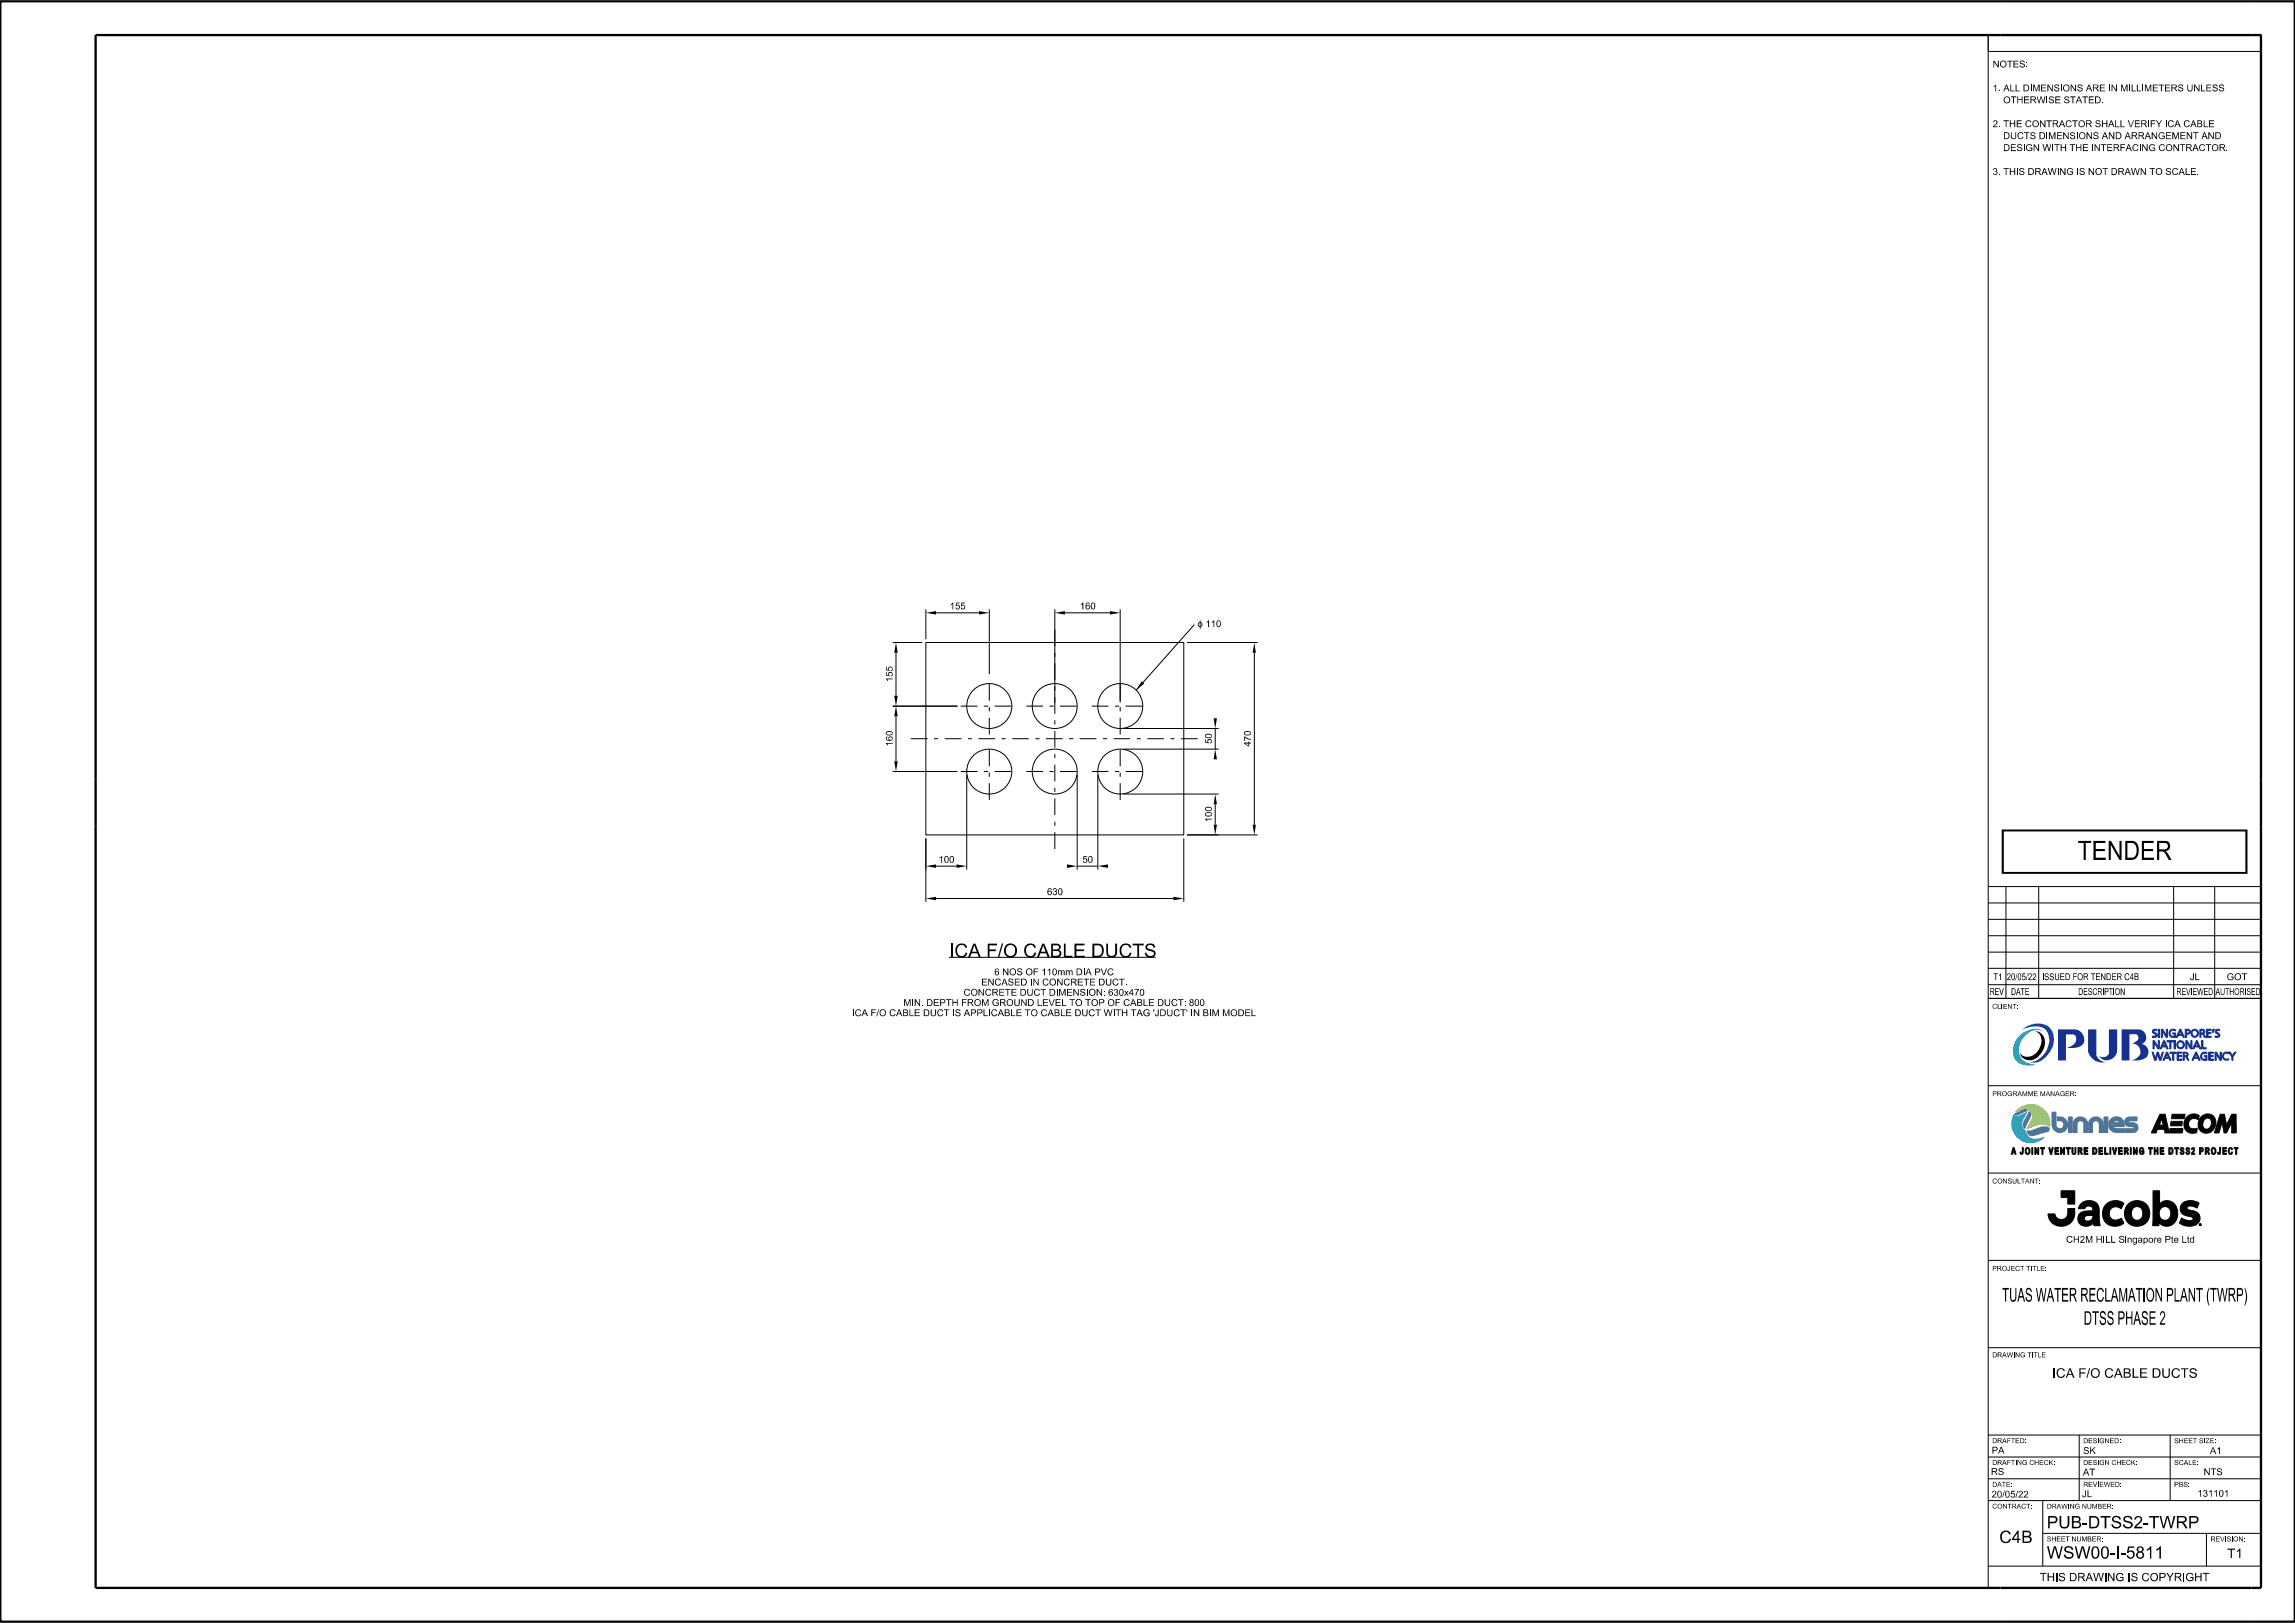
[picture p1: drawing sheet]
<svg xmlns="http://www.w3.org/2000/svg" width="420mm" height="297mm" viewBox="0 0 420 297" stroke-linecap="round" stroke-linejoin="round" font-family="sans-serif">
<defs><g id="words">
<text font-size="3.5" x="380.2" y="157.4">TENDER</text>
<g font-size="2.5">
<text x="173.7" y="175.2">ICA F/O CABLE DUCTS</text>
<text x="366.4" y="238.2">TUAS WATER RECLAMATION PLANT (TWRP)</text>
<text x="381.3" y="242.4">DTSS PHASE 2</text>
</g>
<g font-size="2.2">
<text x="374.6" y="279.7">PUB-DTSS2-TWRP</text>
<text x="365.9" y="282.4">C4B</text>
<text x="374.6" y="285.2">WSW00-I-5811</text>
</g>
<g font-size="1.7">
<text x="375.6" y="252.1">ICA F/O CABLE DUCTS</text>
<text x="407.6" y="285.1">T1</text>
</g>
<text font-size="1.5" x="373.3" y="289.3">THIS DRAWING IS COPYRIGHT</text>
<g font-size="1.2">
<text x="364.7" y="16.7">1. ALL DIMENSIONS ARE IN MILLIMETERS UNLESS</text>
<text x="364.7" y="12.3">NOTES:</text>
<text x="364.7" y="23.3">2.THE CONTRACTOR SHALL VERIFY ICA CABLE</text>
<text x="366.6" y="18.9">OTHERWISE STATED.</text>
<text x="366.5" y="25.5">DUCTS DIMENSIONS AND ARRANGEMENT AND</text>
<text x="366.5" y="27.6">DESIGN WITH THE INTERFACING CONTRACTOR.</text>
<text x="364.7" y="32">3. THIS DRAWING IS NOT DRAWN TO SCALE.</text>
<text x="173.8" y="111.5">155</text>
<text x="197.6" y="111.5">160</text>
<text x="219.2" y="114.8">ɸ 110</text>
<text x="163.4" y="124.8" transform="rotate(-90 163.4 124.8)">155</text>
<text x="163.4" y="136.6" transform="rotate(-90 163.4 136.6)">160</text>
<text x="221.8" y="136.1" transform="rotate(-90 221.8 136.1)">50</text>
<text x="228.9" y="136.6" transform="rotate(-90 228.9 136.6)">470</text>
<text x="221.8" y="150.5" transform="rotate(-90 221.8 150.5)">100</text>
<text x="171.8" y="157.9">100</text>
<text x="198.1" y="157.9">50</text>
<text x="191.6" y="163.8">630</text>
<text x="182" y="178.5">6 NOS OF 110mm DIA PVC</text>
<text x="364.8" y="179.4">T1</text>
<text x="367.3" y="179.4">20/05/22</text>
<text x="373.7" y="179.4">ISSUED FOR TENDER C4B</text>
<text x="400.7" y="179.4">JL</text>
<text x="155.9" y="186">ICA F/O CABLE DUCT IS APPLICABLE TO CABLE DUCT WITH TAG 'JDUCT' IN BIM MODEL</text>
<text x="165.3" y="184.1">MIN. DEPTH FROM GROUND LEVEL TO TOP OF CABLE DUCT: 800</text>
<text x="176.3" y="182.2">CONCRETE DUCT DIMENSION: 630x470</text>
<text x="179.6" y="180.3">ENCASED IN CONCRETE DUCT.</text>
<text x="364.1" y="182.1">REV</text>
<text x="368" y="182.1">DATE</text>
<text x="380.3" y="182.1">DESCRIPTION</text>
<text x="398.3" y="182.1">REVIEWED</text>
<text x="405.5" y="182.1">AUTHORISED</text>
<text x="378.1" y="227.4">CH2M HILL Singapore Pte Ltd</text>
<text x="364.4" y="269.9">RS</text>
<text x="364.5" y="266">PA</text>
<text x="381.2" y="266.1">SK</text>
<text x="403.3" y="270">NTS</text>
<text x="404.4" y="266.1">A1</text>
<text x="364.5" y="274">20/05/22</text>
<text x="381" y="274">JL</text>
<text x="381.2" y="270">AT</text>
<text x="402.1" y="273.9">131101</text>
</g>
<g font-size=".9">
<text x="364.6" y="184.6">CLIENT:</text>
<text x="364.6" y="200.6">PROGRAMME MANAGER:</text>
<text x="364.6" y="216.6">CONSULTANT:</text>
<text x="364.6" y="232.6">PROJECT TITLE:</text>
<text x="364.6" y="248.4">DRAWING TITLE</text>
<text x="364.6" y="264.1">DRAFTED:</text>
<text x="364.6" y="268.1">DRAFTING CHECK:</text>
<text x="381.2" y="264.1">DESIGNED:</text>
<text x="381.2" y="268.1">DESIGN CHECK:</text>
<text x="397.9" y="264.1">SHEET SIZE:</text>
<text x="397.9" y="268.1">SCALE:</text>
<text x="364.6" y="272.1">DATE:</text>
<text x="381.2" y="272.1">REVIEWED:</text>
<text x="397.9" y="272.1">PBS:</text>
<text x="364.6" y="276.1">CONTRACT:</text>
<text x="374.6" y="276.1">DRAWING NUMBER:</text>
<text x="374.6" y="282.1">SHEET NUMBER:</text>
<text x="404.5" y="282.1">REVISION:</text>
</g>
</g></defs>
<path d="M.1 296.4v.3h419.8v-296.4h-419.8v296.4" fill="none" stroke="#000" stroke-width=".25"/>
<g fill="#17308f">
<path d="M376.6 188.4h3.2a1.82 1.82 0 0 1 1.3 2.8 3.1 3.1 0 0 1-2.9 .5 1.6 1.6 0 0 0 1.7-2.1l-.5-.3h-1.3v4.8h-1.5z" fill-rule="evenodd"/>
<path d="M382.1 188.4h1.5v4.6a1.82 1.82 0 0 0 1.8 1.3 2.68 2.68 0 0 1-3.3-1.9z" fill-rule="evenodd"/>
<path d="M385.9 188.4h1.6v3.8a1.83 1.83 0 0 1-1.4 1.7 1.83 1.83 0 0 1-2-.7 1.26 1.26 0 0 0 1.8-.4z" fill-rule="evenodd"/>
<path d="M388.3 188.4h3.3a1.4 1.4 0 0 1 1.2 1.2 1.4 1.4 0 0 1-.8 1.4 1.5 1.5 0 0 1 1.2 1.6 1.5 1.5 0 0 1-1.5 1.4l-1.7 .1a2 2 0 0 0 1.7-1.5 1.53 1.53 0 0 0-1.5-1.6l.6-.3a.75 .75 0 0 0 .5-.7 .75 .75 0 0 0-.4-.7h-1.2v4.8h-1.4z" fill-rule="evenodd"/>
</g>
<path d="M370.1 188.4a4 4 0 0 1 4.9-.4 3.9 3.9 0 0 1-.6 5.4 2.74 2.74 0 0 1-2.9 .9 4 4 0 0 0 3.1-5.5 2.85 2.85 0 0 0-3.2-.8z" fill-rule="evenodd" fill="#0057b8"/>
<path d="M369.4 189.7a3.5 3.5 0 0 1 4.2-1.1l.1 .1a2.87 2.87 0 0 0-3.5 1.4 2.8 2.8 0 0 0-.6 3 2.8 2.8 0 0 0 2.6 1.7h.3a3.3 3.3 0 0 1-3.9-1.2 3.7 3.7 0 0 1 .8-3.9z" fill-rule="evenodd" fill="#008c95"/>
<g fill="none" stroke="#17308f" stroke-width=".18">
<path d="M394 190.4h.3l.6 1.1 .1-1.1h.2v1.5h-.3l-.6-1.1-.1 1.1h-.2zM394.1 188.4h.7l-.1 .2h-.3l-.2 .1 .6 .7-.3 .4h-.6v-.2l.6-.1v-.2l-.5-.3-.1-.2zM394.4 193.7h.1M394.4 193.7l-.3-1.2h-.3l.5 1.5h.3l.3-1.1 .3 1.1h.3l.4-1.5h-.2l-.3 1.2M394.4 193.7l.4-1.2h.2l.3 1.2M395 188.3h.2v1.5h-.2zM395.3 193.7h.1M395.5 188.3h.3l.6 1.1 .1-1.1h.2v1.5h-.3l-.6-1-.1 1h-.2zM396 190.4h.1l.7 1.5h-.2l-.2-.3h-.7l-.2 .3h-.2zM396 190.8l.3 .6h-.5zM396.5 189.4h.1M396.5 192.5h.2l.6 1.5h-.2l-.2-.3h-.7l-.1 .3h-.3z"/>
<path d="M396.6 192.9l.2 .6h-.5zM396.6 190.4h1.2v.3h-.5v1.2h-.2v-1.2h-.5zM397.1 188.6a.77 .77 0 0 1 1-.1v.2a.59 .59 0 0 0-.8 .1 .59 .59 0 0 0 .2 .8h.4v-.4h-.3v-.2h.5v.8h-.8l-.4-.6zM397.1 192.5h1.2v.3h-.5v1.2h-.2v-1.2h-.5zM397.9 190.4h.2v1.5h-.2zM398.4 192.5h.9v.2h-.6v.4h.5v.3h-.5v.4h.6v.2h-.9zM398.9 188.3h.2l.7 1.5h-.2l-.2-.3h-.8l-.1 .3h-.2zM399 188.7l.3 .6h-.6zM399.5 192.5l.7 .1a.42 .42 0 0 1 .3 .3 .42 .42 0 0 1-.3 .5l.4 .6h-.2l-.4-.6h-.3v.6h-.2zM399.7 192.8h.4l.1 .3-.5 .1zM399.9 188.3h.5a.48 .48 0 0 1 .4 .7 .48 .48 0 0 1-.6 .3v.5h-.3zM400 190.4h.3l.6 1.1v-1.1h.2v1.5h-.2l-.7-1.1v1.1h-.2z"/>
<path d="M400 193.4h.1M400.2 188.6l.4 .1v.2l-.4 .2zM401.8 192.5h.2l.7 1.5h-.3l-.1-.3h-.8l-.1 .3h-.3zM401.9 192.9l.3 .6h-.6zM402 190.4h.1l.7 1.5h-.2l-.2-.3h-.7l-.2 .3h-.3zM402 190.8l.3 .6h-.6zM402.6 188.3h.4a.44 .44 0 0 1 .5 .4 .44 .44 0 0 1-.2 .5l.3 .6h-.2l-.3-.6h-.3v.6h-.2zM402.8 188.6h.4l.1 .3-.5 .1zM402.9 192.8l.4-.3a.42 .42 0 0 1 .6 .3v.1a.58 .58 0 0 0-.9 .1 .58 .58 0 0 0 .3 .8h.4v-.4h-.3v-.2h.5v.8h-.7l-.4-.4-.1-.4zM402.9 190.4h.3v1.3h.6v.2h-.9zM403.8 188.3h.9v.3h-.6v.3h.5v.3h-.5v.4h.6v.2h-.9zM404.2 192.5h.9v.2h-.6v.4h.5v.3h-.5v.4h.6v.2h-.9z"/>
<path d="M405 188.3h.2M405 188.3h.2l-.1 .6h-.3zM405.4 192.5h.2l.7 1.1v-1.1h.2v1.5h-.2l-.7-1.1v1.1h-.2zM405.6 188.4h.6v.2h-.3l-.2 .1 .5 .7-.2 .4h-.6v-.2l.6-.1-.6-.7z"/>
<circle cx="399" cy="191.2" r=".5"/>
<circle cx="399.1" cy="191.2" r=".74"/>
<circle cx="401.7" cy="189.1" r=".51"/>
<circle cx="401.7" cy="189.1" r=".72"/>
</g>
<path d="M406.9 192.8l.1-.2a.48 .48 0 0 1 .5-.1 .48 .48 0 0 1 .4 .4 .58 .58 0 0 0-.8 0 .58 .58 0 0 0 0 .8 .58 .58 0 0 0 .8 0 .49 .49 0 0 1-.4 .4 .49 .49 0 0 1-.5-.2l-.3-.6z" fill-rule="evenodd" fill="#17308f"/>
<path d="M406.9 192.8l.3-.3a.42 .42 0 0 1 .7 .3v.1a.58 .58 0 0 0-.8 0 .58 .58 0 0 0 0 .8 .58 .58 0 0 0 .8 0 .49 .49 0 0 1-.4 .4 .49 .49 0 0 1-.5-.2l-.3-.6zM407.8 192.5h.3M407.8 192.5h.3l.4 .6 .5-.6h.2l-.5 .9v.6h-.3v-.6z" fill="none" stroke="#17308f" stroke-width=".18"/>
<g fill="#17308f">
<path d="M403.8 188.3h.9v.3h-.6v.3h.5v.3h-.5v.4h.6v.2h-.9z" fill-rule="evenodd"/>
<path d="M395.5 188.3h.3l.6 1.1 .1-1.1h.2v1.5h-.3l-.6-1-.1 1h-.2z" fill-rule="evenodd"/>
<path d="M395 188.3h.2v1.5h-.2z" fill-rule="evenodd"/>
<path d="M394.1 188.4h.7l-.1 .2h-.3l-.2 .1v.1l.5 .4a.44 .44 0 0 1-.2 .6h-.6v-.2h.5l.1-.1-.5-.5a.41 .41 0 0 1 .1-.6z" fill-rule="evenodd"/>
<path d="M397.1 188.6l.6-.3a.36 .36 0 0 1 .4 .4 .59 .59 0 0 0-.8 .1 .59 .59 0 0 0 .2 .8h.4v-.4h-.3v-.2h.5v.8h-.8l-.4-.6z" fill-rule="evenodd"/>
<path d="M398.9 188.3h.2l.7 1.5h-.2l-.2-.3h-.8l-.1 .3h-.2zM399 188.7l-.3 .6h.6z" fill-rule="evenodd"/>
<path d="M399.9 188.3h.5a.49 .49 0 0 1 .4 .7 .49 .49 0 0 1-.6 .3v.5h-.3zM400.2 188.6v.5l.4-.2v-.2z" fill-rule="evenodd"/>
<path d="M400.9 189.1a.75 .75 0 0 0 1.5 0 .75 .75 0 0 0-1.5 0zM401.1 189.1a.55 .55 0 0 1 1.1 0 .55 .55 0 0 1-1.1 0z" fill-rule="evenodd"/>
<path d="M402.6 188.3h.4a.44 .44 0 0 1 .5 .4 .44 .44 0 0 1-.2 .5l.3 .6h-.2l-.3-.6h-.3v.6h-.2zM402.8 188.6v.4h.4l.1-.3z" fill-rule="evenodd"/>
<path d="M405 188.3h.2l-.1 .6h-.3z" fill-rule="evenodd"/>
<path d="M405.5 188.5l.2-.2 .5 .1v.2h-.3l-.3 .2 .6 .4a.43 .43 0 0 1-.2 .6h-.6v-.2h.5l.1-.1-.5-.5z" fill-rule="evenodd"/>
<path d="M394 190.4h.3l.6 1.1 .1-1.1h.2v1.5h-.3l-.6-1.1-.1 1.1h-.2z" fill-rule="evenodd"/>
<path d="M398.3 191.2a.75 .75 0 0 0 1.5 0 .75 .75 0 0 0-1.5 0zM398.5 191.2a.51 .51 0 0 1 1 0 .51 .51 0 0 1-1 0z" fill-rule="evenodd"/>
<path d="M396 190.4h.1l.7 1.5h-.2l-.2-.3h-.7l-.2 .3h-.2zM396 190.8l-.2 .6h.5z" fill-rule="evenodd"/>
<path d="M402 190.4h.1l.7 1.5h-.2l-.2-.3h-.7l-.2 .3h-.3zM402 190.8l-.3 .6h.6z" fill-rule="evenodd"/>
<path d="M400 190.4h.3l.6 1.1v-1.1h.2v1.5h-.2l-.7-1.1v1.1h-.2z" fill-rule="evenodd"/>
<path d="M396.6 190.4h1.2v.3h-.5v1.2h-.2v-1.2h-.5z" fill-rule="evenodd"/>
<path d="M397.9 190.4h.2v1.5h-.2z" fill-rule="evenodd"/>
<path d="M402.9 190.4h.3v1.3h.6v.2h-.9z" fill-rule="evenodd"/>
<path d="M396.5 192.5h.2l.6 1.5h-.2l-.2-.3h-.7l-.1 .3h-.3zM396.6 192.9l-.3 .6h.5z" fill-rule="evenodd"/>
<path d="M397.1 192.5h1.2v.3h-.5v1.2h-.2v-1.2h-.5z" fill-rule="evenodd"/>
<path d="M404.2 192.5h.9v.2h-.6v.4h.5v.3h-.5v.4h.6v.2h-.9z" fill-rule="evenodd"/>
<path d="M405.4 192.5h.2l.7 1.1v-1.1h.2v1.5h-.2l-.7-1.1v1.1h-.2z" fill-rule="evenodd"/>
<path d="M402.9 192.8l.1-.2a.48 .48 0 0 1 .5-.1 .48 .48 0 0 1 .4 .4 .58 .58 0 0 0-.9 .1 .58 .58 0 0 0 .3 .8h.4v-.4h-.3v-.2h.5v.8h-.7l-.4-.4-.1-.4z" fill-rule="evenodd"/>
<path d="M398.4 192.5h.9v.2h-.6v.4h.5v.3h-.5v.4h.6v.2h-.9z" fill-rule="evenodd"/>
<path d="M399.5 192.5l.7 .1a.42 .42 0 0 1 .3 .3 .42 .42 0 0 1-.3 .5l.4 .6h-.2l-.4-.6h-.3v.6h-.2zM399.7 192.8v.4l.5-.1-.1-.3z" fill-rule="evenodd"/>
<path d="M401.8 192.5h.2l.7 1.5h-.3l-.1-.3h-.8l-.1 .3h-.3zM401.9 192.9l-.3 .6h.6z" fill-rule="evenodd"/>
<path d="M393.8 192.5h.3l.3 1.2 .4-1.2h.2l.3 1.2 .4-1.2h.2l-.4 1.5h-.3l-.3-1.1-.3 1.1h-.3z" fill-rule="evenodd"/>
<path d="M407.8 192.5h.3l.4 .6 .5-.6h.2l-.5 .9v.6h-.3v-.6z" fill-rule="evenodd"/>
</g>
<path d="M369.3 203.1l.8-.6 1.1-.4 1.1 .1 1 .3a3.3 3.3 0 0 1 1.8 3.6l-.8-.4h-.9l-2.3 .8 .8-1.9a1.17 1.17 0 0 0-.7-1.4l-.4-.4h-.5l-1.4 .7z" fill-rule="evenodd" fill="#95c11f"/>
<g fill="none" stroke="#95c11f" stroke-width=".18">
<path d="M368.9 203.5h.1M368.9 203.4v.1M369.4 203.3h.1M369.4 203.3l-.5 .2M370.1 202.9h.1M370.1 202.9l-.7 .4M370.7 202.8h.1M370.7 202.8l-.6 .1M370.7 202.8l.3 .1 .2 .4M371 202.2l-1 .4-1.1 .8M371 202.2h.1M371.1 206.5h.1"/>
<path d="M371.2 206.4h.1M371.2 206.4l-.1 .1M371.2 203.3h.1M371.3 203.3h.1M371.4 202.1h.1M371.4 202.1l-.4 .1M371.4 203.3h.1M371.5 203.3a1.02 1.02 0 0 1 .4 1.5M371.5 202.1h.4M371.5 205.5h.1M371.5 205.5l-.4 1M371.9 202.1h.1"/>
<path d="M371.9 204.8h.1M371.9 204.8l-.4 .7M371.9 202.1l1.3 .4a3.5 3.5 0 0 1 1.9 3.6M372.2 206.1h.1M372.2 206.1l-1 .3M372.5 205.9l-.2 .2M372.6 205.9h.1M372.6 205.9h-.1M372.7 205.9h-.1M372.7 205.9h.1M372.8 205.8l-.1 .1M372.8 205.8h.1"/>
<path d="M372.9 205.8h.1M372.9 205.8l.8-.1 .9 .1M374.6 205.8h.1M374.6 205.8v.1M374.6 205.9h.1M374.6 205.9l.4 .2M375 206.1h.1M375.1 206.1h.1"/>
</g>
<path d="M369.7 203.4h.1" fill="none" stroke="#497593" stroke-width=".18"/>
<path d="M368.8 203.8l1.5-.7 .5-.1a.17 .17 0 0 1 .2 .2 .17 .17 0 0 1-.3 .1l-1.6 .8-.3-.1z" fill-rule="evenodd" fill="#497593"/>
<g fill="none" stroke="#497593" stroke-width=".18">
<path d="M368.8 203.8h.1M368.8 203.8l.1 .3 .4-.1M368.9 203.8h.1M369.1 203.7h.1M369.1 203.7l-.2 .1M369.3 204h.1M369.4 204h.1M369.4 204h-.1M369.7 203.4h.1M369.7 203.4l-.6 .3M369.7 203.8l-.3 .2M369.7 203.3v.1"/>
<path d="M369.8 203.3h.1M369.8 203.8h-.1M369.9 203.3h.1M370 203.7l-.2 .1M370 203.7h.1M370.6 203h.1M370.6 203l-.7 .3M370.7 203h.1M370.7 203l.2 .3M370.9 203.3h.1M370.9 203.3l-.9 .4"/>
</g>
<path d="M371.2 203.5h.1a.81 .81 0 0 1 .1 1.3l-.6 .9-.2 .8-.3-.3-.1-.4 1-1.9z" fill-rule="evenodd" fill="#497593"/>
<g fill="none" stroke="#497593" stroke-width=".18">
<path d="M370.5 206.4h.1M370.6 205h.1M370.6 205l-.4 .8v.3l.3 .3M370.6 206.4v.1M370.6 204.9h.1M370.6 204.9v.1M370.6 206.5h.1M370.6 206.4h.1M370.7 206.2l-.1 .2M370.7 206.2h.1M370.7 206.1v.1M370.7 206.1h.1"/>
<path d="M370.8 205.7l-.1 .4M370.8 205.7h.1M370.9 204.4h.1M370.9 204.4l-.3 .5M371.1 205.2l-.2 .5M371.1 205.2h.1M371.1 203.9h.1M371.1 203.9v.1M371.1 204h.1M371.1 204l-.2 .4M371.2 203.9h.1M371.2 205.1l-.1 .1"/>
<path d="M371.2 205v.1M371.2 203.5h.1M371.2 203.5v.4M371.2 205h.1M371.3 205h.1M371.3 204.9v.1M371.3 204.9h.1M371.3 205h-.1M371.3 203.5h.1M371.3 203.5a.45 .45 0 0 1 .4 .6M371.3 204.8h.1M371.3 204.8v.1"/>
<path d="M371.7 204.1l-.4 .7M371.7 204.1h.1"/>
</g>
<path d="M375.5 203.5h.7l.1 2.6 .5 .4a.73 .73 0 0 0 .9-.7 .73 .73 0 0 0-.9-.7h-.4v-.7a1.54 1.54 0 0 1 2 1.4l-.1 .6a1.43 1.43 0 0 1-1.5 .9 1.43 1.43 0 0 1-1.3-1.3z" fill-rule="evenodd" fill="#497593"/>
<g fill="none" stroke="#497593" stroke-width=".18">
<path d="M375.5 203.5h.1M375.5 203.5l.1 2.7M375.5 203.5h.7l.1 2.6 .1 .1M375.6 206.2v.1M375.6 206.3h.1M375.6 206.3l.1 .2a1.45 1.45 0 0 0 1.5 .7M376.4 206.2v.1M377.2 207.2h.1M377.3 207.2h.1M378.3 206.3v.1a1.27 1.27 0 0 1-1 .8M378.3 206.3h.1M378.4 206.2v.1"/>
<path d="M378.4 206.2h.1M378.4 206.2v-.2a1.46 1.46 0 0 0-1.7-1.6h-.3v.7h.4a.73 .73 0 0 1 .9 .9 .73 .73 0 0 1-1.3 .3"/>
</g>
<path d="M368.6 203.9a.65 .65 0 0 0 1.1 .2l1.2-.5-.7 1.3a1.43 1.43 0 0 0 .4 2l.2 .5a1.76 1.76 0 0 0 2 1.1l1.3-.4-1.2 .8-1.6 .2a3.5 3.5 0 0 1-2.7-5.2z" fill-rule="evenodd" fill="#3abad9"/>
<g fill="none" stroke="#3abad9" stroke-width=".18">
<path d="M368.4 204.4h.1M368.4 204.4l-.2 1.4 .2 1.1M368.4 206.9h.1M368.4 206.9l.4 .7M368.6 203.9h.1M368.6 203.9l-.2 .5M368.8 207.6h.1M368.8 207.6a3.5 3.5 0 0 0 2.6 1.5M370.3 204.7h.1M370.3 204.7l-.1 .2a1.3 1.3 0 0 0 .4 1.9M370.3 204.6h.1M370.3 204.6v.1"/>
<path d="M370.3 204.5v.1M370.5 204.3l-.2 .2M370.5 204.3h.1M370.6 206.8v.1M370.6 206.8h.1M370.6 206.9l.1 .2M370.6 206.9h.1M370.7 207.2v.1M370.7 207.1v.1M370.7 207.3l.1 .1a1.77 1.77 0 0 0 1.9 1.1M370.7 207.3h.1M370.7 203.9h.1"/>
<path d="M370.7 203.9l-.1 .3M370.8 203.6l-.8 .4a.92 .92 0 0 1-1.4 0v-.1M370.9 203.6h.1M370.9 203.6l-.2 .3M371.4 209.1h.1M371.4 209.1h.5M371.9 209.1h.1M372.7 208.5h.1M372.8 208.9l-.9 .2M372.8 208.9h.1M372.9 208.9h.1M373.1 208.4l-.4 .1"/>
<path d="M373.1 208.4h.1M373.3 208.3h.1M373.3 208.3l-.1 .1M373.4 208.3h.1M373.5 208.3h.1M373.5 208.3h-.1M373.6 208.3h-.1M373.6 208.2v.1M373.8 208.2h.1M373.8 208.2h-.2M374.1 208.1l-.3 .1M374.1 208.1l-1.2 .8"/>
<path d="M374.1 208.1h.1"/>
</g>
<path d="M386.4 204.7l.9-.3a1.43 1.43 0 0 1 1.5 1.5v.3h-2v-.7l1.1-.1a.72 .72 0 0 0-.8-.3 .72 .72 0 0 0-.5 .8v.1a.96 .96 0 0 0 1.2 .5h1v.8h-1.5a1.42 1.42 0 0 1-1.3-2z" fill-rule="evenodd" fill="#497593"/>
<path d="M386.1 205.1h.1M386.1 205.1l-.2 .6a1.62 1.62 0 0 0 2.2 1.6h.7v-.8h-.8a1.05 1.05 0 0 1-1.4-.5v-.1M386.1 205h.1M386.1 205v.1M386.1 205a1.44 1.44 0 0 1 1.7-.6 1.44 1.44 0 0 1 1 1.5v.3h-2v-.7h1.1M386.6 205.9h.1M386.6 205.8v.1M386.6 205.8h.1M387.9 205.5v-.1a.72 .72 0 0 0-.8-.3 .72 .72 0 0 0-.5 .7M387.9 205.5h.1" fill="none" stroke="#497593" stroke-width=".18"/>
<path d="M378.5 204.4h.7v2.9h-.7z" fill-rule="evenodd" fill="#497593"/>
<path d="M378.5 204.4h.1M378.5 204.4h.7v2.9h-.7z" fill="none" stroke="#497593" stroke-width=".18"/>
<path d="M379.8 204.7l.5-.3h.7l.7 .4 .4 .7v1.8h-.7v-.9a1.03 1.03 0 0 0-.5-1.3 .64 .64 0 0 0-.8 .8v1.4h-.7v-1.8z" fill-rule="evenodd" fill="#497593"/>
<g fill="none" stroke="#497593" stroke-width=".18">
<path d="M379.4 207.3h.1M379.4 207.3h.7M380.1 207.3h.1M381.1 204.4l.1 .1M381.1 204.4h-.8l-.7 .6-.2 .5v1.8M381.1 204.4h.1M381.2 204.5h.1M381.2 205.3l.2 .3v1.7h.6M381.2 205.3a.64 .64 0 0 0-.7-.1 .64 .64 0 0 0-.4 .7v1.4M381.3 204.5a1.08 1.08 0 0 1 .7 .8M381.3 204.5h.1M382 205.4v1.9"/>
<path d="M382 207.3h.1M382 205.4h.1M382 205.3v.1M382 205.3h.1"/>
</g>
<path d="M382.7 204.7l.6-.3h.5l.8 .5a1.74 1.74 0 0 1 .3 1.5v.9h-.7l-.1-1.9a.64 .64 0 0 0-.6-.3 .64 .64 0 0 0-.6 .5v1.7h-.4a.19 .19 0 0 1-.2-.1 .19 .19 0 0 1-.1-.2v-1.5z" fill-rule="evenodd" fill="#497593"/>
<path d="M382.2 207.3h.1M382.9 205.5v1.8h-.7M382.9 205.5h.1M383 205.5a.65 .65 0 0 1 .8-.4 .65 .65 0 0 1 .4 .8v1.4h.7v-1a1.82 1.82 0 0 0-.4-1.6l-.9-.3a1.33 1.33 0 0 0-1.4 1.6v1.3M383 205.5h-.1M383 205.5h.1" fill="none" stroke="#497593" stroke-width=".18"/>
<path d="M385.1 204.4h.7l-.1 2.9h-.7z" fill-rule="evenodd" fill="#497593"/>
<path d="M385.1 204.4h.1M385.1 204.4v2.9M385.1 207.3h.1M385.1 204.4h.7v1.4l-.1 1.5h-.6" fill="none" stroke="#497593" stroke-width=".18"/>
<path d="M389.1 204.6a1.41 1.41 0 0 1 1.3-.2h.7v.7h-1.4l-.1 .3 1.1 .1 .5 .5a.87 .87 0 0 1-.8 1.3h-1.5v-.8h1.6a.17 .17 0 0 0 0-.2 .17 .17 0 0 0-.2-.1 1.21 1.21 0 0 1-1.4-.7v-.5z" fill-rule="evenodd" fill="#497593"/>
<g fill="none" stroke="#497593" stroke-width=".18">
<path d="M388.9 207.3h.1M389.6 205.3v.2h.9M389.6 205.3h.1M389.6 205.1v.1M389.6 205.2v.1M389.6 205.1h1.5v-.7h-1a.93 .93 0 0 0-1.3 .8 .93 .93 0 0 0 1.2 1h.5M390.5 205.5h.1M390.5 206.2v.1M390.5 206.3l.1 .1M390.6 205.5h.1M390.6 206.4h.1M390.6 206.4l-.2 .1h-1.5v.8"/>
<path d="M390.6 205.5l.5 .3M391.1 205.8h.1M391.1 205.9h.1M391.1 205.8v.1M391.1 205.9l.1 .1a.87 .87 0 0 1-.8 1.3h-1.5"/>
</g>
<path d="M370.9 207l.9-.1 1.7-.6 1-.1a.39 .39 0 0 1 .5 .4 .61 .61 0 0 1-.7 .5l-2 .7a.95 .95 0 0 1-1.4-.8z" fill-rule="evenodd" fill="#497593"/>
<g fill="none" stroke="#497593" stroke-width=".18">
<path d="M371.9 206.9h.1M371.9 206.9l-1 .1 .1 .1a.91 .91 0 0 0 1.2 .7M372.2 207.8h.1M372.5 206.7h.1M372.5 206.7l-.6 .2M372.5 207.7h.1M372.5 207.7l-.2 .1M373 206.4h.1M373 206.4l-.5 .3M373.1 206.4h.1M373.5 206.3l-.3 .1M373.5 206.3h.1"/>
<path d="M373.5 206.3l.9-.1 .6 .3M374.2 207.2l-1.6 .5M374.2 207.2h.1M374.3 207.1h.1M374.8 207.1h.1M374.8 207.1h-.5M375 206.5h.1M375 206.5l-.2 .6"/>
</g>
<path d="M17.5 6.4h396.3v284.2h-396.3z" fill="none" stroke="#000" stroke-width=".42"/>
<g fill="none" stroke="#000" stroke-width=".18">
<path d="M0 .2h420v296.6h-420zM363.9 6.4h49.9v3h-49.9zM363.9 6.4v284.2M163.4 117.6h5.4M164 119.4v7.9M169.4 117.6h47.2v35.2h-47.2zM169.4 111.5v5.5M171.3 112.1h7.9M181 111.5v11.9M193 111.5v19.1M194.9 112.1h8.2M205 111.5v17.1"/>
<path d="M217.2 117.6h13M218.6 114.3l-10.7 12M229.6 119.4v31.5M163.4 129.2h11.8M164 131.1v8.2M166.7 135.2h3.1M170.9 135.2h.8M172.9 135.2h3M175.8 129.2h3.1M177.1 135.2h.8M179.1 135.2h3M180.1 129.2h.7"/>
<path d="M181 125.2v3M181 129.4v.8M181 131.4v3M181 137.2v3M182 129.2h3.1M183.3 135.2h.7M185.2 135.2h3.1M187.8 129.2h3.1M189.5 135.2h.8M191.4 135.2h3.1M192.1 129.2h.7M193 131.8v.8"/>
<path d="M193 133.8v3M193 138v.7M193 139.9v3.1M194 129.2h3.1M195.7 135.2h.7M197.6 135.2h3.1M199.8 129.2h3M201.8 135.2h.8M203.8 135.2h3M204 129.2h.8M205 129.4v.8M205 131.4v3"/>
<path d="M205 137.2v3M205.6 137.1h17.4M205.6 133.3h17.4M206 129.2h3.1M208 135.2h.8M210 135.2h3M214.2 135.2h.7M216.1 135.2h3.1M222.4 133.3v3.8M163.4 141.2h11.8M169.4 153.4v11.6M171.3 158.5h3.7"/>
<path d="M175.8 141.2h3.1M176.9 141.8v17.3M180.1 141.2h.7M181 141.4v.8M181 143.3v3.1M182 141.2h3.1M187.8 141.2h3.1M192.1 141.2h.7M193 144.2v.7M193 146.1v3.1M193 150.4v.7M193 152.3v3.1"/>
<path d="M194 141.2h3.1M197.1 158.5h3.8M197.1 141.8v17.3M199.8 141.2h3M200.9 141.8v17.3M204 141.2h.8M205 141.4v.8M205 143.3v3.1M205.6 145.3h17.4M206 141.2h3.1M216.6 153.4v11.6M217.2 152.8h13"/>
<path d="M222.4 147.2v3.7M171.3 164.4h43.4M173.7 175.2h37.8M363.9 177.2h49.9M363.9 174.2h49.9M363.9 171.2h49.9M363.9 168.2h49.9M363.9 165.2h49.9M363.9 162.2h49.9M367.1 162.2v20.5M373.1 162.2v20.5M397.8 162.2v20.5"/>
<path d="M405.3 162.2v20.5M363.9 198.7h49.9M363.9 182.7h49.9M363.9 180.2h49.9M363.9 214.7h49.9M368.1 211.2h.1M368.1 211.2h.2v-.2h.4l.1 .2h.1M368.4 210.7h.1M368.5 210h.1M368.5 210.7h.1M368.5 210h-.1l-.3 1.2M368.5 210.3l.1 .4"/>
<path d="M368.5 210.3h.1M368.5 210.3l-.1 .4M368.6 210l.4 1.2M368.6 210h.1M368.6 210.7h.1M368.9 211.2h.1M369 211.2h.1M369.7 210.9h.1M369.7 210.9v.1a.27 .27 0 0 0 .3 .3 .27 .27 0 0 0 .2-.3M369.9 210.9v.1M369.9 210.9h.1M369.9 210.8v.1"/>
<path d="M369.9 210.8h.1M369.9 210.8l-.1 .1M369.9 211h.1M369.9 211h.2M370.1 211h.1M370.2 211l.1-1h-.2v1M370.2 211h.1M370.8 210.1a.6 .6 0 0 1 .7 .2 .6 .6 0 0 1-.1 .8 .51 .51 0 0 1-.7 0 .51 .51 0 0 1-.1-.7zM371 210h.1M371 211h.1M371.1 211h.1M371.1 210.2h.1"/>
<path d="M371.1 210.2h-.2l-.1 .3 .2 .5M371.2 210.2l.1 .2-.1 .6M371.8 210h.2v1.2h-.2zM372.4 210h.2l.4 .8v-.8h.1v1.2h-.2l-.3-.8v.8h-.2zM372.9 210.8h.1M373.5 210h.7v.2h-.3v1h-.2v-1h-.2zM374.9 210h.2l.3 .9M374.9 210h.1M374.9 210l.3 1.2h.3l.3-1.2M375.4 210.9h.1M375.7 210h-.1l-.2 .9M375.8 210h.1"/>
<path d="M376.1 210h.6v.2h-.5v.3h.5v.2h-.5v.3h.6v.2h-.7zM377.1 210h.2l.3 .8v-.8h.2v1.2h-.2l-.3-.8v.8h-.2zM377.2 217.9h2.5v2.4h-1.3v-1.2h-1.2zM377.6 210.8h.1M378.1 210h.8v.2h-.3v1h-.2v-1h-.3zM379.7 211h.1M379.7 210.9v-.9h.2v.5a.52 .52 0 0 1-.5 .7l-.2-.2v-1h.2v1h.3M379.7 210.9h.1M379.7 210.9v.1M380.7 210.2h.1M380.7 210.2h-.2v.3h.3M380.7 210.2l.1 .1"/>
<path d="M380.8 210.7h.1M380.8 210.3h.1M380.8 210.5h.1M380.9 210.7l.2 .5M380.9 210.7l.1-.2a.36 .36 0 0 0-.1-.4 .36 .36 0 0 0-.4-.1h-.2v1.2h.2v-.5l.1 .1 .3 .4h.2M380.9 210.7h.1M380.9 210.3v.1M380.9 210.4h.1M380.9 210.4l-.1 .1M381.1 211.2h.1M381.4 210h.7v.2h-.5v.3h.5v.2h-.5v.3h.5v.2h-.7zM383 210h.2a.66 .66 0 0 1 .5 1.1l-.2 .1h-.5z"/>
<path d="M383.3 210.2h-.1v.8h.3M383.3 210.2h.1M383.3 210.2a.49 .49 0 0 1 .2 .8M383.5 211h.1M384.1 210h.7v.2h-.5v.3h.4v.2h-.4v.3h.5v.2h-.7zM385.2 210h.1v1h.5v.2h-.6zM386.1 210h.2v1.2h-.2zM386.6 210h.2l.2 .9M386.6 210h.1M386.6 210l.3 1.2h.2l.3-1.2M387 210.9h.1M387.3 210h.1"/>
<path d="M387.3 210h-.1l-.2 .9M387.4 210h.1M387.7 210h.7v.2h-.5v.3h.5v.2h-.5v.3h.5v.2h-.7zM389.1 210.2h.1M389.1 210.2h-.2v.3l.4-.1M389.2 210.2l.1 .1M389.3 210.7l.1 .1M389.3 210.7l.1-.1a.37 .37 0 0 0 0-.5 .37 .37 0 0 0-.4-.1h-.2v1.2h.1v-.5l.2 .1 .3 .4h.1M389.3 210.7h.1M389.3 210.3h.1M389.3 210.3v.1M389.3 210.4h.1"/>
<path d="M389.4 210.8h.1M389.4 210.8l.2 .4M389.5 211.2h.1M389.6 211.2h.1M389.9 210h.1v1.2h-.1zM390.4 210h.2l.3 .8 .1-.8h.1v1.2h-.2l-.3-.8v.8h-.2zM390.9 210.8h.1M391.9 210l.3 .1 .1 .3M391.9 210a.68 .68 0 0 0-.4 .7 .68 .68 0 0 0 .5 .6l.4-.2v-.5h-.5v.2h.2a.26 .26 0 0 1-.3 .2 .26 .26 0 0 1-.1-.4l.1-.3 .1-.1M391.9 210h.1M391.9 210.2h.1M392 210.2h.1"/>
<path d="M392 210.2l.1 .1M392.1 210.3h.1M392.1 210.3v.1M392.1 210.4h.1M392.3 210.4h.1M392.3 210.4h-.2M393.2 210h.7v.2h-.3v1h-.1v-1h-.3zM393.7 207.3h.1M394 217.9h1.2v2.5a1.83 1.83 0 0 1 2-.6 1.83 1.83 0 0 1 1.3 1.6 2.16 2.16 0 0 1-.5 2.3 2.16 2.16 0 0 1-2.3 .5l-.6-.5v.6h-1.2zM394.2 210h.2v.5h.4v-.5h.1v1.2h-.1v-.5h-.4v.5h-.2zM395.1 205.9h.1M395.1 205.9h.8"/>
<path d="M395.3 210h.7v.2h-.5v.3h.5v.2h-.5v.3h.5v.2h-.7zM395.6 204.7l.3 1.2M395.6 204.7h.1M395.6 204.7l-.5 1.2M395.9 205.9h.1M396.1 206.7h.1M396.1 206.7v.1a.4 .4 0 0 0 .3 .5h3M396.1 206.7h-1.3l-.2 .6h-.9M396.9 210h.2a.66 .66 0 0 1 .5 1.1l-.2 .1h-.5zM397 207.3l-.8-3.4h-.9l-1.6 3.4M397 207.3h.1M397.2 206h.1"/>
<path d="M397.3 205.2h.1M397.3 205.2l-.1 .8M397.3 205.2h2.1M397.3 210.2h-.2v.8h.3M397.3 210.2h.1M397.4 204.7h.1M397.4 204.7h2.4M397.4 210.2l.1 .4-.1 .4M397.4 211h.1M397.5 211.2h.1M398 210h.7v.2h-.3v1h-.1v-1h-.3zM399 210.9h.1"/>
<path d="M399.1 210.9h.1M399.1 210.8v.1M399.1 210.8h.1M399.1 210.8l-.1 .1M399.2 210a.43 .43 0 0 0-.2 .5 .43 .43 0 0 0 .5 .3 .19 .19 0 0 1-.1 .3 .19 .19 0 0 1-.3-.2M399.2 210h.1M399.3 210h.2l.2 .3M399.3 210h.1M399.4 207.3h.1M399.4 205.2l-.1 .8h-2.1M399.4 205.2h.1M399.5 206.5l-.1 .8"/>
<path d="M399.5 206.5h.1M399.5 206.5h-2.4l-.1 .8M399.5 210.3h-.1a.17 .17 0 0 0-.2-.1 .17 .17 0 0 0 0 .2 .17 .17 0 0 0 .2 .1 .4 .4 0 0 1 .3 .4 .4 .4 0 0 1-.4 .4 .4 .4 0 0 1-.3-.4M399.5 210.3h.1M399.5 210.3v.1M399.5 210.4h.1M399.7 210.3l-.2 .1M399.7 210.3h.1M399.8 204.7h.1M399.9 203.9h-2.4l-.1 .8M399.9 203.9h.1M399.9 203.9l-.1 .8"/>
<path d="M400 210.9h.1M400.2 210.9l.1 .1M400.2 210.9h.1M400.2 210.8v.1M400.2 210.8h.1M400.2 210.8l-.2 .1M400.3 210.4h.1M400.3 210l-.2 .1-.1 .4 .5 .3M400.3 211h.1M400.3 210h.1M400.3 210.4l.3 .2M400.3 210h.3a.16 .16 0 0 1 .1 .2 .16 .16 0 0 1-.2 .2"/>
<path d="M400.4 210.2h.1M400.4 210.2l.1 .1M400.4 210.2h-.1v.2M400.5 210.8h.1M400.5 210.8v.2h-.2M400.5 210.3h.1M400.5 210.3v.1M400.5 210.4h.1M400.6 210.6h.1M400.6 210.6a.38 .38 0 0 1 0 .6 .38 .38 0 0 1-.6-.3M401 210.4h.1M401 210.4h.2"/>
<path d="M401 211.2h.1M401.2 210.4h.1M401.2 210.3h.1M401.2 210.3v.1M401.3 211h.3v.2h-.6M401.3 210h.1M401.3 210l-.3 .4M401.3 211h.1M401.4 210.2h.1M401.4 210.2l.1 .1M401.4 210a.44 .44 0 0 1 .1 .7M401.4 210.2l-.2 .1"/>
<path d="M401.5 210.3h.1M401.5 210.3l-.5 .9M401.5 210.7l-.2 .3M401.5 210.7h.1M402 207.3h.1M402.1 206.4l-.1 .9M402.1 206.4h.1M402.3 204.9a.99 .99 0 0 0-1.6 .2 .99 .99 0 0 0 .6 1.4l.8-.1M402.3 204.9h.1M402.4 204.1l-.6-.2a1.81 1.81 0 0 0-2.1 1.2 1.81 1.81 0 0 0 1.1 2.2l.7 .1 .5-.1M402.4 204.1h.1M402.4 204.1l-.1 .8"/>
<path d="M402.5 210h.2a.41 .41 0 0 1 .5 .2 .41 .41 0 0 1-.1 .5l-.4 .1v.4h-.2zM402.9 204.3l.7-.4a1.57 1.57 0 0 1 1.7 .6 1.57 1.57 0 0 1 .1 1.7l-.1 .1a1.62 1.62 0 0 1-2.2 .9 1.62 1.62 0 0 1-.6-2.4zM402.9 210.2h.1M402.9 210.2h-.2v.4l.3-.1M402.9 210.2l.1 .1M403 210.5h.1M403 210.3h.1M403 210.3v.1M403 210.4h.1M403 210.4v.1M403.5 204.9a.77 .77 0 0 1 1-.1 .77 .77 0 0 1 .2 1 .8 .8 0 0 1-1 .8 .8 .8 0 0 1-.5-1.1zM404 210.2h.1"/>
<path d="M404 210.2h-.2v.3h.3M404 210.2l.1 .1M404.1 210.7h.1M404.1 210.3h.1M404.1 210.5h.1M404.1 210.7l.3 .5M404.1 210.7l.2-.2a.36 .36 0 0 0-.1-.4 .36 .36 0 0 0-.4-.1h-.2v1.2h.2v-.5l.1 .1 .3 .4h.2M404.1 210.3v.1M404.1 210.4h.1M404.1 210.4v.1M404.4 211.2h.1M404.8 210.1a.5 .5 0 0 1 .6 0 .5 .5 0 0 1 .1 .6 .48 .48 0 0 1-.6 .5 .48 .48 0 0 1-.2-.7z"/>
<path d="M405 211h.1M405.1 211h.1M405.2 207.3h.1M405.2 207.3h.9M405.2 211h.1M405.2 211l.1-.6-.2-.2-.3 .2v.4l.2 .2M405.9 211.2h.1M406 210.9l.1 .1M406 210.9h.1M406 210.8v.1M406 210.8h.1M406 210.8a.22 .22 0 0 0-.2 .2 .22 .22 0 0 0 .1 .2"/>
<path d="M406.1 207.3h.1M406.2 211h.1M406.3 203.9h.1M406.3 203.9l-1.1 3.4M406.3 203.9h.8l.4 1.9M406.4 211v-1h-.2v1M406.4 211h.1M406.4 211l-.2 .2h-.2M406.6 205.4h.1M406.6 205.4l.4 1.9M406.6 205.4l-.5 1.9M406.8 210h.7v.2h-.5v.3h.4v.2h-.4v.3h.5v.2h-.7z"/>
<path d="M407 207.3h.1M407.1 207.3h.4l.9-1.9v1.9h.9M407.5 205.8l.9-1.9h.8l.1 3.4M407.5 205.8h.1M408.1 210h.1M408.1 210a.68 .68 0 0 0-.3 .7 .68 .68 0 0 0 .5 .5l.3-.3M408.2 210h.2l.2 .3M408.3 211h.1M408.4 210.4l-.1-.1a.28 .28 0 0 0-.3 0 .28 .28 0 0 0 0 .4 .21 .21 0 0 0 0 .3 .21 .21 0 0 0 .3 0M408.4 210.4h.1M408.4 210.8h.1M408.4 210.8l-.1 .2"/>
<path d="M408.4 210.8l.2 .1M408.6 210.4h.1M408.6 210.4h-.2M408.6 210.9h.1M408.6 210.3h.1M408.6 210.3v.1M408.9 210h.7v.2h-.3v1h-.1v-1h-.3zM409.3 207.3h.1M363.9 230.6h49.9M374.8 222.1h1.3a1.2 1.2 0 0 0 1.4 1 1.2 1.2 0 0 0 .9-1.4v-.5h1.3a2.59 2.59 0 0 1-3.1 3.1 2.28 2.28 0 0 1-1.8-2.2zM380.9 220.2a1.94 1.94 0 0 1 2-.4 1.94 1.94 0 0 1 1.3 1.7v1.7l.2 1.1h-1.2l-.1-.5a1.56 1.56 0 0 1-1.9 .5 1.56 1.56 0 0 1-.9-1.7 1.95 1.95 0 0 1 2.1-1l.6-.1a.76 .76 0 0 0-.6-.8 .76 .76 0 0 0-.9 .5h-1.1zM381.6 222.6l.5-.2h.9a.88 .88 0 0 1-.4 1 .88 .88 0 0 1-1.1-.2z"/>
<path d="M385.6 220.2a2.6 2.6 0 0 1 3.1 0l-.5 1a1.26 1.26 0 0 0-1.7-.1 1.26 1.26 0 0 0-.2 1.7 1.26 1.26 0 0 0 1.7 .3l.2-.2 .5 .9a2.38 2.38 0 0 1-3.4-.2 2.38 2.38 0 0 1 .3-3.4zM390.5 221a1.14 1.14 0 0 1 1.4 .1 1.14 1.14 0 0 1 .2 1.4 1.04 1.04 0 0 1-1.2 .8 1.04 1.04 0 0 1-.8-1.2v-.5zM395.6 221a1.14 1.14 0 0 1 1.4 .1 1.14 1.14 0 0 1 .2 1.4 1.06 1.06 0 0 1-1.2 .8 1.06 1.06 0 0 1-.9-1.2l.1-.5zM399.5 220.1a2.75 2.75 0 0 1 2.9 .1l-.3 .9-1-.4a.65 .65 0 0 0-.9 .4l.2 .2 .4 .2a1.5 1.5 0 0 1 1.5 .6 1.5 1.5 0 0 1 .1 1.6 2.7 2.7 0 0 1-3.5 .1l.3-.9 .8 .3a1.58 1.58 0 0 0 1.3 0l.1-.2a.72 .72 0 0 0-.9-.4 1.38 1.38 0 0 1-1.4-.9 1.38 1.38 0 0 1 .4-1.6zM402.7 224h.1M402.6 224l.1 .2zM363.9 246.6h49.9M363.9 274.6h49.9M363.9 262.6h49.9M363.9 266.6h49.9M363.9 270.6h49.9M373.8 274.6v12"/>
<path d="M380.5 262.6v12M397.2 262.6v12M363.9 286.6h49.9M373.8 280.6h40M403.8 280.6v6"/>
<circle cx="181" cy="129.2" r="4.1"/>
<circle cx="193" cy="129.2" r="4.1"/>
<circle cx="205" cy="129.2" r="4.1"/>
<circle cx="181" cy="141.2" r="4.1"/>
<circle cx="193" cy="141.2" r="4.1"/>
<circle cx="205" cy="141.2" r="4.1"/>
<circle cx="391.1" cy="222" r="2.35"/>
<circle cx="402.7" cy="224.1" r=".15"/>
<circle cx="402.7" cy="224.1" r=".19"/>
</g>
<g fill="#000">
<path d="M164 117.6l.3 1.8h-.6zM169.4 112.1l1.9-.3v.7zM179.2 111.8l1.8 .3-1.8 .4zM193 112.1l1.9-.3v.7zM203.1 111.8l1.9 .3-1.9 .4zM229.6 117.6l.2 1.8h-.6zM164 129.2l.3 1.9h-.6zM163.7 127.3h.6l-.3 1.9zM163.7 139.3h.6l-.3 1.9zM209 124.7l.4 .4-1.5 1.2zM222.4 137.1l.3 1.9h-.6zM222.1 131.4h.6l-.3 1.9z"/>
<path d="M169.4 158.5l1.9-.3v.6zM175 158.2l1.9 .3-1.9 .3zM195.3 158.2l1.8 .3-1.8 .3zM200.9 158.5l1.9-.3v.6zM222.4 145.3l.3 1.9h-.6zM222.1 150.9h.6l-.3 1.9zM229.2 150.9h.6l-.2 1.9zM169.4 164.4l1.9-.3v.6zM214.7 164.1l1.9 .3-1.9 .3zM371.8 210h.2v1.2h-.2zM386.1 210h.2v1.2h-.2zM389.9 210h.1v1.2h-.1z"/>
<path d="M366.3 151.8l.4 .3v7.5h44.2v-7.5h-44.2l-.4-.3h45v8.1h-45z" fill-rule="evenodd"/>
<path d="M374.3 178.2a.37 .37 0 0 1 .4-.1 .37 .37 0 0 1 .2 .4h-.1a.22 .22 0 0 0-.3-.3 .22 .22 0 0 0-.1 .4 .41 .41 0 0 1 .6 .2 .41 .41 0 0 1-.3 .6 .41 .41 0 0 1-.5-.3l.1-.1a.25 .25 0 0 0 .1 .3 .25 .25 0 0 0 .3-.2 .25 .25 0 0 0-.1-.3 .38 .38 0 0 1-.4-.2 .38 .38 0 0 1 .1-.4z" fill-rule="evenodd"/>
<path d="M375.2 178.2a.39 .39 0 0 1 .4-.1 .39 .39 0 0 1 .2 .4h-.1a.23 .23 0 0 0-.3-.3 .23 .23 0 0 0-.1 .3l.1 .1a.41 .41 0 0 1 .5 .3 .41 .41 0 0 1-.4 .5 .41 .41 0 0 1-.4-.4h.1a.26 .26 0 0 0 .2 .3 .26 .26 0 0 0 .3-.2 .26 .26 0 0 0-.2-.3 .35 .35 0 0 1-.4-.2 .35 .35 0 0 1 .1-.4z" fill-rule="evenodd"/>
<path d="M380.3 178.3a.63 .63 0 0 0-.1 .7 .63 .63 0 0 0 .7 .3 .67 .67 0 0 0 .2-.7 .67 .67 0 0 0-.6-.5zM380.4 178.4a.36 .36 0 0 1 .5-.1 .36 .36 0 0 1 .1 .4 .37 .37 0 0 1-.3 .5 .37 .37 0 0 1-.4-.5z" fill-rule="evenodd"/>
<path d="M389 178.1a.41 .41 0 0 1 .7 .4h-.2a.32 .32 0 0 0-.4-.2 .32 .32 0 0 0-.2 .4 .34 .34 0 0 0 .2 .5 .34 .34 0 0 0 .5-.3 .35 .35 0 0 1-.2 .5 .35 .35 0 0 1-.5-.2l-.1-.5z" fill-rule="evenodd"/>
<path d="M407.7 178.3a.58 .58 0 0 1 1 .2h-.1a.46 .46 0 0 0-.7-.2 .46 .46 0 0 0-.1 .7 .4 .4 0 0 0 .5 .2 .4 .4 0 0 0 .3-.3h-.4v-.2h.6v.5a.68 .68 0 0 1-1 0 .68 .68 0 0 1-.1-.9z" fill-rule="evenodd"/>
<path d="M408.9 178.7a.65 .65 0 0 0 1.3 0 .65 .65 0 0 0-1.3 0zM409.1 178.7a.47 .47 0 0 1 .9 0 .47 .47 0 0 1-.9 0z" fill-rule="evenodd"/>
<path d="M410.2 178.1h1v.2h-.4v1h-.1v-1h-.5z" fill-rule="evenodd"/>
<path d="M156.7 184.9a.53 .53 0 0 1 .9 .2h-.2a.44 .44 0 0 0-.6-.2 .44 .44 0 0 0-.1 .7 .39 .39 0 0 0 .4 .2 .39 .39 0 0 0 .3-.3l.2 .1a.6 .6 0 0 1-.9 .2 .6 .6 0 0 1 0-.9z" fill-rule="evenodd"/>
<path d="M160.8 184.7h.1l-.4 1.3h-.1z" fill-rule="evenodd"/>
<path d="M161 185.3a.62 .62 0 0 0 1.2 0 .62 .62 0 0 0-1.2 0zM161.1 185.3a.5 .5 0 0 1 1 0 .5 .5 0 0 1-1 0z" fill-rule="evenodd"/>
<path d="M163 184.9a.52 .52 0 0 1 .5-.2 .52 .52 0 0 1 .4 .4h-.2a.44 .44 0 0 0-.6-.2 .44 .44 0 0 0-.1 .7 .36 .36 0 0 0 .4 .2 .36 .36 0 0 0 .3-.3l.2 .1a.6 .6 0 0 1-.9 .3 .6 .6 0 0 1-.1-.9z" fill-rule="evenodd"/>
<path d="M171.7 184.9a.53 .53 0 0 1 .9 .2h-.2a.44 .44 0 0 0-.6-.2 .44 .44 0 0 0-.1 .7 .39 .39 0 0 0 .4 .2 .39 .39 0 0 0 .4-.3l.1 .1a.6 .6 0 0 1-.8 .3 .6 .6 0 0 1-.2-.9z" fill-rule="evenodd"/>
<path d="M174.9 184.9a.48 .48 0 0 1 .5-.2 .48 .48 0 0 1 .4 .4h-.2a.28 .28 0 0 0-.3-.3 .28 .28 0 0 0-.3 .3l.1 .1a.45 .45 0 0 1 .7 .5 .45 .45 0 0 1-.8 .2l-.2-.3h.2a.3 .3 0 0 0 .3 .3 .3 .3 0 0 0 .3-.4h-.1a.48 .48 0 0 1-.6-.6z" fill-rule="evenodd"/>
<path d="M181.6 184.9a.52 .52 0 0 1 .5-.2 .52 .52 0 0 1 .4 .4h-.1a.44 .44 0 0 0-.7-.2 .44 .44 0 0 0-.1 .7 .36 .36 0 0 0 .4 .2 .36 .36 0 0 0 .4-.3l.1 .1a.61 .61 0 0 1-.9 .3 .61 .61 0 0 1 0-1z" fill-rule="evenodd"/>
<path d="M188.7 185.3a.62 .62 0 0 0 1.2 0 .62 .62 0 0 0-1.2 0zM188.8 185.3a.5 .5 0 0 1 1 0 .5 .5 0 0 1-1 0z" fill-rule="evenodd"/>
<path d="M190.7 184.9a.52 .52 0 0 1 .5-.2 .52 .52 0 0 1 .4 .4h-.1a.44 .44 0 0 0-.7-.2 .44 .44 0 0 0-.1 .7 .36 .36 0 0 0 .4 .2 .36 .36 0 0 0 .4-.3l.1 .1a.6 .6 0 0 1-.8 .3 .6 .6 0 0 1-.2-.9z" fill-rule="evenodd"/>
<path d="M199.4 184.9a.53 .53 0 0 1 .9 .2h-.1a.44 .44 0 0 0-.7-.2 .44 .44 0 0 0 0 .7 .39 .39 0 0 0 .4 .2 .39 .39 0 0 0 .3-.3l.1 .1a.6 .6 0 0 1-.8 .3 .6 .6 0 0 1-.2-.9z" fill-rule="evenodd"/>
<path d="M209.4 184.9a.55 .55 0 0 1 1 .2h-.2a.48 .48 0 0 0-.6-.2 .48 .48 0 0 0-.2 .7 .48 .48 0 0 0 .6 .2l.2-.1v-.2h-.3v-.2h.5v.5a.67 .67 0 0 1-1 0 .67 .67 0 0 1 0-.9z" fill-rule="evenodd"/>
<path d="M215 184.9a.55 .55 0 0 1 .9 .2h-.2a.44 .44 0 0 0-.6-.2 .44 .44 0 0 0-.1 .7 .36 .36 0 0 0 .4 .2 .36 .36 0 0 0 .3-.3l.2 .1a.6 .6 0 0 1-.9 .3 .6 .6 0 0 1-.1-.9z" fill-rule="evenodd"/>
<path d="M225.2 185.3a.65 .65 0 0 0 1.3 0 .65 .65 0 0 0-1.3 0zM225.4 185.3a.47 .47 0 0 1 .9 0 .47 .47 0 0 1-.9 0z" fill-rule="evenodd"/>
<path d="M372.4 188.7a2.03 2.03 0 0 1 1.7 3 2.81 2.81 0 0 1-3.5 2.1 1.68 1.68 0 0 1-1-1.2 1.9 1.9 0 0 0 3.3-.2 2.52 2.52 0 0 0 0-3.5z" fill-rule="evenodd"/>
<path d="M368.4 210l-.3 1.2h.2v-.2h.4l.1 .2h.2l-.4-1.2zM368.5 210.3l.1 .4h-.2z" fill-rule="evenodd"/>
<path d="M370.1 210h.2v.8a.31 .31 0 0 1-.2 .4 .31 .31 0 0 1-.4-.2v-.1l.2-.1v.2h.2z" fill-rule="evenodd"/>
<path d="M370.8 210.1a.68 .68 0 0 0-.2 .7 .68 .68 0 0 0 .6 .4 .64 .64 0 0 0 .4-.7 .64 .64 0 0 0-.8-.5zM370.9 210.3l.2-.1 .2 .2v.4l-.2 .3-.3-.2z" fill-rule="evenodd"/>
<path d="M372.4 210h.2l.4 .8v-.8h.1v1.2h-.2l-.3-.8v.8h-.2z" fill-rule="evenodd"/>
<path d="M373.5 210h.7v.2h-.3v1h-.2v-1h-.2z" fill-rule="evenodd"/>
<path d="M374.9 210h.2l.3 .9 .2-.9h.2l-.3 1.2h-.3z" fill-rule="evenodd"/>
<path d="M376.1 210h.6v.2h-.5v.3h.5v.2h-.5v.3h.6v.2h-.7z" fill-rule="evenodd"/>
<path d="M377.1 210h.2l.3 .8v-.8h.2v1.2h-.2l-.3-.8v.8h-.2z" fill-rule="evenodd"/>
<path d="M378.1 210h.8v.2h-.3v1h-.2v-1h-.3z" fill-rule="evenodd"/>
<path d="M379.2 210h.2v.8a.21 .21 0 0 0 .2 .2 .21 .21 0 0 0 .1-.3v-.7h.2v.5a.52 .52 0 0 1-.5 .7l-.2-.2z" fill-rule="evenodd"/>
<path d="M380.3 210h.2a.38 .38 0 0 1 .5 .1 .38 .38 0 0 1-.1 .5l-.1 .1 .3 .5h-.2l-.4-.5v.5h-.2zM380.5 210.2v.3l.4-.1-.1-.2z" fill-rule="evenodd"/>
<path d="M381.4 210h.7v.2h-.5v.3h.5v.2h-.5v.3h.5v.2h-.7z" fill-rule="evenodd"/>
<path d="M383 210v1.2h.2a.62 .62 0 0 0 .6-.6 .62 .62 0 0 0-.6-.6zM383.2 210.2h.1a.48 .48 0 0 1 .1 .8h-.2z" fill-rule="evenodd"/>
<path d="M384.1 210h.7v.2h-.5v.3h.4v.2h-.4v.3h.5v.2h-.7z" fill-rule="evenodd"/>
<path d="M385.2 210h.1v1h.5v.2h-.6z" fill-rule="evenodd"/>
<path d="M386.6 210h.2l.2 .9 .2-.9h.2l-.3 1.2h-.2z" fill-rule="evenodd"/>
<path d="M387.7 210h.7v.2h-.5v.3h.5v.2h-.5v.3h.5v.2h-.7z" fill-rule="evenodd"/>
<path d="M388.8 210h.2a.37 .37 0 0 1 .5 .2 .37 .37 0 0 1-.2 .5l.3 .5h-.2l-.4-.5-.1 .5h-.1zM388.9 210.2v.3h.4v-.3z" fill-rule="evenodd"/>
<path d="M390.4 210h.2l.3 .8 .1-.8h.1v1.2h-.2l-.3-.8v.8h-.2z" fill-rule="evenodd"/>
<path d="M391.6 210.1a.34 .34 0 0 1 .4-.1 .34 .34 0 0 1 .3 .4l-.5-.2-.1 .2v.4a.22 .22 0 0 0 .3 .2 .22 .22 0 0 0 .1-.2h-.2v-.2h.5v.5a.53 .53 0 0 1-.8 .1 .53 .53 0 0 1-.1-.8z" fill-rule="evenodd"/>
<path d="M393.2 210h.7v.2h-.3v1h-.1v-1h-.3z" fill-rule="evenodd"/>
<path d="M394.2 210h.2v.5h.4v-.5h.1v1.2h-.1v-.5h-.4v.5h-.2z" fill-rule="evenodd"/>
<path d="M395.3 203.9l-1.6 3.4h.9l.2-.6h1.2l.1 .1a.4 .4 0 0 0 .3 .5h3l.1-.8h-2.4l-.1 .8-.8-3.4zM395.6 204.7l.3 1.2h-.8z" fill-rule="evenodd"/>
<path d="M395.3 210h.7v.2h-.5v.3h.5v.2h-.5v.3h.5v.2h-.7z" fill-rule="evenodd"/>
<path d="M396.9 210v1.2h.2a.62 .62 0 0 0 .6-.6 .62 .62 0 0 0-.6-.6zM397.1 210.2h.1a.44 .44 0 0 1 .3 .4 .44 .44 0 0 1-.3 .4h-.1z" fill-rule="evenodd"/>
<path d="M397.3 205.2h2.1l-.1 .8h-2.1z" fill-rule="evenodd"/>
<path d="M397.5 203.9h2.4l-.1 .8h-2.4z" fill-rule="evenodd"/>
<path d="M398 210h.7v.2h-.3v1h-.1v-1h-.3z" fill-rule="evenodd"/>
<path d="M399.1 210.1a.29 .29 0 0 1 .4-.1 .29 .29 0 0 1 .1 .4l-.2-.1a.17 .17 0 0 0-.2-.1 .17 .17 0 0 0 0 .2 .17 .17 0 0 0 .2 .1 .39 .39 0 0 1 .4 .4 .39 .39 0 0 1-.4 .4 .39 .39 0 0 1-.4-.5h.1l.1 .2a.2 .2 0 0 0 .3-.1 .2 .2 0 0 0-.3-.2v-.1a.38 .38 0 0 1-.1-.5z" fill-rule="evenodd"/>
<path d="M400.2 210h.4a.16 .16 0 0 1 .1 .2 .16 .16 0 0 1-.2 .2v-.1a.15 .15 0 0 0-.2-.1 .15 .15 0 0 0-.1 .2 .15 .15 0 0 0 .2 .1 .4 .4 0 0 1 .4 .4 .4 .4 0 0 1-.4 .4 .4 .4 0 0 1-.4-.4l.2-.1 .2 .3a.21 .21 0 0 0 .1-.3 .21 .21 0 0 0-.3-.1l-.2-.2z" fill-rule="evenodd"/>
<path d="M400.2 204.4a1.77 1.77 0 0 1 1.9-.5l.4 .2-.2 .8a1.01 1.01 0 0 0-1.6 .1 1.01 1.01 0 0 0 .5 1.5l.9-.1-.2 .9a1.69 1.69 0 0 1-2-.6 1.69 1.69 0 0 1 .2-2.2z" fill-rule="evenodd"/>
<path d="M401.1 210.1a.41 .41 0 0 1 .6 .2 .41 .41 0 0 1-.3 .6l-.1 .1h.3v.2h-.6l.5-.8-.1-.2-.2 .2h-.2z" fill-rule="evenodd"/>
<path d="M402.5 210v1.2h.2v-.4a.41 .41 0 0 0 .5-.2 .41 .41 0 0 0-.1-.6zM402.7 210.2l.3 .1v.2l-.3 .1z" fill-rule="evenodd"/>
<path d="M402.9 204.3a1.66 1.66 0 0 0-.4 2.3 1.66 1.66 0 0 0 2.2 .5l.1-.1a1.91 1.91 0 0 0-.2-3l-.9-.1zM403.5 204.9a.77 .77 0 0 1 1-.1 .77 .77 0 0 1 .2 1 .8 .8 0 0 1-1 .8 .8 .8 0 0 1-.5-1.1z" fill-rule="evenodd"/>
<path d="M403.6 210h.2a.38 .38 0 0 1 .5 .1 .38 .38 0 0 1-.1 .5l-.1 .1 .3 .5h-.2l-.4-.5v.5h-.2zM403.8 210.2v.3l.3-.1v-.2z" fill-rule="evenodd"/>
<path d="M404.8 210.1l-.1 .2a.67 .67 0 0 0 .6 .9 .66 .66 0 0 0 .3-.7 .66 .66 0 0 0-.7-.5zM404.9 210.3l.2-.1 .2 .2v.5l-.2 .2-.3-.3z" fill-rule="evenodd"/>
<path d="M406.2 210h.2v.8a.3 .3 0 0 1 0 .4 .3 .3 0 0 1-.4 0 .3 .3 0 0 1-.1-.3l.2 .2 .1-.1z" fill-rule="evenodd"/>
<path d="M406.3 203.9h.8l.4 1.9 .9-1.9h.8l.1 3.4h-.9v-1.9l-.9 1.9h-.5l-.4-1.9-.5 1.9h-.9z" fill-rule="evenodd"/>
<path d="M406.8 210h.7v.2h-.5v.3h.4v.2h-.4v.3h.5v.2h-.7z" fill-rule="evenodd"/>
<path d="M408 210h.3l.1 .1a.16 .16 0 0 1 .2 .2 .16 .16 0 0 1-.2 .1l-.1-.1a.28 .28 0 0 0-.3 0 .28 .28 0 0 0 0 .4 .21 .21 0 0 0 .1 .4 .21 .21 0 0 0 .3-.3h.1a.33 .33 0 0 1-.2 .5 .33 .33 0 0 1-.4-.2l-.1-.5z" fill-rule="evenodd"/>
<path d="M408.9 210h.7v.2h-.3v1h-.1v-1h-.3z" fill-rule="evenodd"/>
<path d="M374.8 222.1h1.3a1.19 1.19 0 0 0 1.2 1.1 1.19 1.19 0 0 0 1.1-1.3v-.7h1.3a2.61 2.61 0 0 1-1.9 3.1 2.38 2.38 0 0 1-3-2.2z" fill-rule="evenodd"/>
<path d="M377.2 217.9h2.5v2.4h-1.3v-1.2h-1.2z" fill-rule="evenodd"/>
<path d="M380.9 220.2l-.5 1h1.1a.77 .77 0 0 1 .9-.5 .77 .77 0 0 1 .6 .8l-1.1 .1a1.43 1.43 0 0 0-1.6 1.6 1.43 1.43 0 0 0 1.9 1.1l.9-.5 .1 .5h1.2l-.2-1.2a4.2 4.2 0 0 0-.5-2.9 2.27 2.27 0 0 0-2.8 0zM381.6 222.6l.5-.2h.9a.89 .89 0 0 1-.5 .9 .89 .89 0 0 1-1-.1z" fill-rule="evenodd"/>
<path d="M385.6 220.2a2.6 2.6 0 0 1 3.1 0l-.5 1a1.25 1.25 0 0 0-1.7-.1 1.25 1.25 0 0 0-.2 1.7 1.25 1.25 0 0 0 1.7 .3l.2-.2 .5 .9a2.38 2.38 0 0 1-3.4-.2 2.38 2.38 0 0 1 .3-3.4z" fill-rule="evenodd"/>
<path d="M388.8 222a2.35 2.35 0 0 0 4.7 0 2.35 2.35 0 0 0-4.7 0zM390.5 221a1.13 1.13 0 0 1 1.3 .1 1.13 1.13 0 0 1 .3 1.3 1.04 1.04 0 0 1-1.2 .9 1.04 1.04 0 0 1-.8-1.2v-.5z" fill-rule="evenodd"/>
<path d="M394 217.9l-.1 6.4h1.2v-.6a1.96 1.96 0 0 0 2.4 .5 1.96 1.96 0 0 0 1-2.1 1.93 1.93 0 0 0-1-2.1 1.93 1.93 0 0 0-2.3 .4v-2.5zM395.7 221a1.13 1.13 0 0 1 1.3 .1 1.13 1.13 0 0 1 .2 1.3 1.09 1.09 0 0 1-1.4 .9 1.09 1.09 0 0 1-.6-1.5l.1-.5z" fill-rule="evenodd"/>
<path d="M399.5 220.1a2.81 2.81 0 0 1 2.9 .1l-.3 .9a1.42 1.42 0 0 0-1.8-.2v.3l.4 .2a2.03 2.03 0 0 1 1.9 1.1 1.59 1.59 0 0 1-2 1.9l-.8-.1-.9-.5 .3-.9a1.77 1.77 0 0 0 2.1 .3v-.4l-.4-.2a1.99 1.99 0 0 1-1.9-1 1.46 1.46 0 0 1 .5-1.5z" fill-rule="evenodd"/>
<path d="M402.6 224l.1 .2z" fill-rule="evenodd"/>
<path d="M402.5 224.1a.17 .17 0 0 1 .3 0 .17 .17 0 0 1-.3 0zM402.5 224.1a.15 .15 0 0 0 .3 0 .15 .15 0 0 0-.3 0z" fill-rule="evenodd"/>
<path d="M366.8 272.8h.1l-.4 1.3h-.1z" fill-rule="evenodd"/>
<path d="M369.2 272.8h.1l-.3 1.3h-.2z" fill-rule="evenodd"/>
<path d="M383.2 263.2h.4l.1 .1-.1 .2a.18 .18 0 0 0-.2-.3 .18 .18 0 0 0-.1 .3 .34 .34 0 0 1 .4 .3 .34 .34 0 0 1-.3 .4 .34 .34 0 0 1-.4-.4h.2a.21 .21 0 0 0 .1 .3 .21 .21 0 0 0 .2-.1 .21 .21 0 0 0 0-.3l-.4-.2z" fill-rule="evenodd"/>
<path d="M384.4 263.3a.42 .42 0 0 1 .7 .2h-.1a.36 .36 0 0 0-.6-.1 .36 .36 0 0 0 0 .5 .36 .36 0 0 0 .5 0l.1-.2h-.3v-.1h.4v.4a.49 .49 0 0 1-.7 0 .49 .49 0 0 1 0-.7z" fill-rule="evenodd"/>
<path d="M398 263.3a.35 .35 0 0 1 .4-.1 .35 .35 0 0 1 .2 .3h-.1a.21 .21 0 0 0-.2-.2 .21 .21 0 0 0-.2 .2h.1a.33 .33 0 0 1 .4 .3 .33 .33 0 0 1-.2 .4 .33 .33 0 0 1-.4-.3l.1-.1a.2 .2 0 0 0 .2 .3 .21 .21 0 0 0 .1-.4h-.1a.25 .25 0 0 1-.3-.1 .25 .25 0 0 1 0-.3z" fill-rule="evenodd"/>
<path d="M402.7 263.2h.3l.2 .1-.2 .2a.2 .2 0 0 0-.2-.2 .2 .2 0 0 0-.1 .2 .34 .34 0 0 1 .4 .3 .34 .34 0 0 1-.3 .4 .34 .34 0 0 1-.3-.4h.1a.21 .21 0 0 0 .1 .3 .21 .21 0 0 0 .3-.1 .21 .21 0 0 0-.1-.3l-.2-.1a.23 .23 0 0 1-.2-.2 .23 .23 0 0 1 .2-.2z" fill-rule="evenodd"/>
<path d="M405.8 268.8a.52 .52 0 0 1 .8 .3h-.1a.27 .27 0 0 0-.3-.3 .27 .27 0 0 0-.3 .3l.1 .1a.43 .43 0 0 1 .6 .2 .43 .43 0 0 1-.2 .5 .48 .48 0 0 1-.7-.3h.1a.31 .31 0 0 0 .4 .3 .31 .31 0 0 0 .2-.4v-.1a.48 .48 0 0 1-.6-.6z" fill-rule="evenodd"/>
</g>
<use href="#words"/>
</svg>
